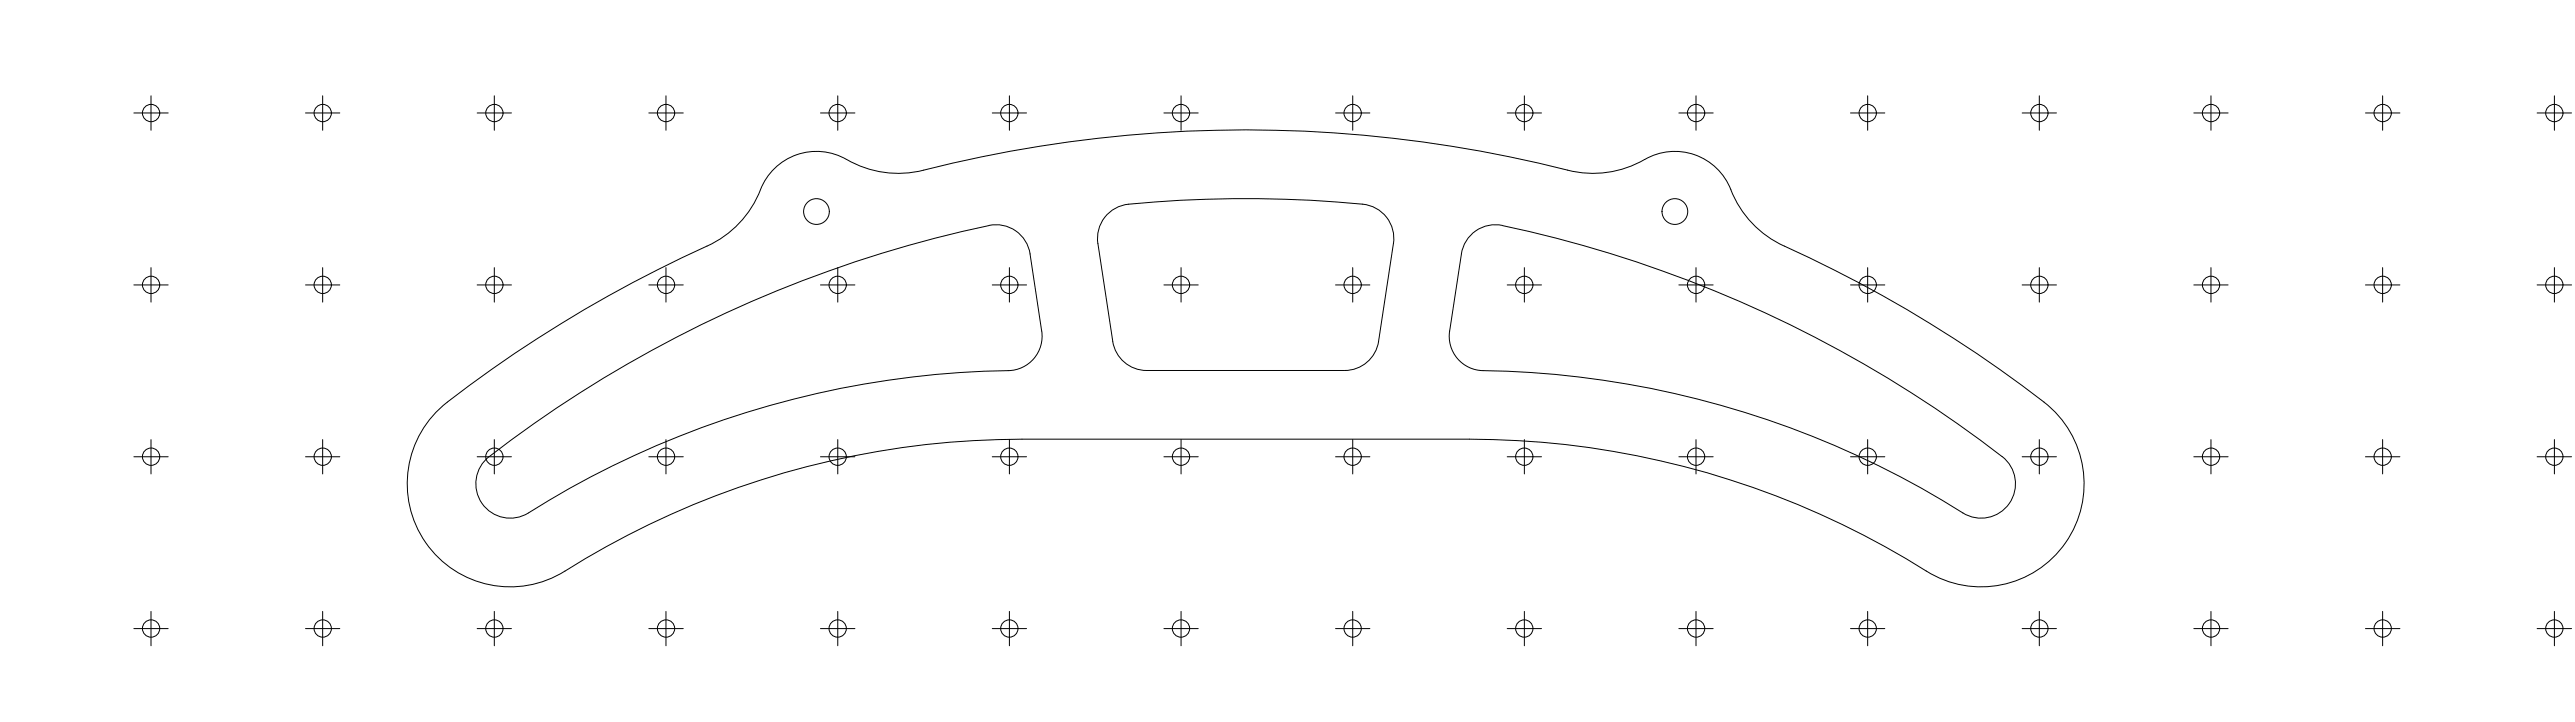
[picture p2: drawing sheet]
<svg xmlns="http://www.w3.org/2000/svg" width="1500mm" height="420mm" viewBox="0 0 1500 420" stroke-linecap="round" stroke-linejoin="round" font-family="sans-serif">
<!-- layer: Visible (ISO) -->
<g fill="none" stroke="#000" stroke-width=".58">
<path d="M576 131a720 720 0 0 0-291 135M576 131a20 20 0 0 1 24 17l7 45a20 20 0 0 1-20 23 544 544 0 0 0-282 84 20 20 0 0 1-25-9 20 20 0 0 1 5-25M812 142l-9 57a20 20 0 0 1-20 17h-115a20 20 0 0 1-20-17l-8-57a20 20 0 0 1 17-23 670 670 0 0 1 141 1 20 20 0 0 1 14 22M851 148a20 20 0 0 1 24-17 720 720 0 0 1 291 135M851 148l-7 45a20 20 0 0 0 20 23 544 544 0 0 1 283 84 20 20 0 0 0 24-9 20 20 0 0 0-5-25M329 332a500 500 0 0 1 266-76h261a499 499 0 0 1 266 76M1122 332a60 60 0 0 0 81-16 60 60 0 0 0-12-82 801 801 0 0 0-158-94 62 62 0 0 1-26-33 36 36 0 0 0-53-12 60 60 0 0 1-41 4 770 770 0 0 0-382 1 63 63 0 0 1-41-9 36 36 0 0 0-49 23 60 60 0 0 1-29 29 757 757 0 0 0-154 94 60 60 0 0 0-9 80 60 60 0 0 0 80 15"/>
<circle cx="476" cy="123" r="7"/>
<circle cx="976" cy="123" r="7"/>
</g>
<!-- layer: Sketch Geometry (ISO) -->
<g fill="none" stroke="#000" stroke-width=".58">
<path d="M88 56v20M188 56v20M288 56v20M388 56v20M488 56v20M588 56v20M688 56v20M788 56v20M888 56v20M988 56v20M1088 56v20M1188 56v20"/>
<path d="M1288 56v20M1388 56v20M1488 56v20M78 66h20M178 66h20M278 66h20M378 66h20M478 66h20M578 66h20M678 66h20M778 66h20M878 66h20"/>
<path d="M978 66h20M1078 66h20M1178 66h20M1278 66h20M1378 66h20M1478 66h20M88 156v20M188 156v20M288 156v20M388 156v20M488 156v20M588 156v20"/>
<path d="M688 156v20M788 156v20M888 156v20M988 156v20M1088 156v20M1188 156v20M1288 156v20M1388 156v20M1488 156v20M78 166h20M178 166h20M278 166h20"/>
<path d="M378 166h20M478 166h20M578 166h20M678 166h20M778 166h20M878 166h20M978 166h20M1078 166h20M1178 166h20M1278 166h20M1378 166h20M1478 166h20"/>
<path d="M88 256v20M188 256v20M288 256v20M388 256v20M488 256v20M588 256v20M688 256v20M788 256v20M888 256v20M988 256v20M1088 256v20M1188 256v20"/>
<path d="M1288 256v20M1388 256v20M1488 256v20M78 266h20M178 266h20M278 266h20M378 266h20M478 266h20M578 266h20M678 266h20M778 266h20M878 266h20"/>
<path d="M978 266h20M1078 266h20M1178 266h20M1278 266h20M1378 266h20M1478 266h20M88 356v20M188 356v20M288 356v20M388 356v20M488 356v20M588 356v20"/>
<path d="M688 356v20M788 356v20M888 356v20M988 356v20M1088 356v20M1188 356v20M1288 356v20M1388 356v20M1488 356v20M78 366h20M178 366h20M278 366h20"/>
<path d="M378 366h20M478 366h20M578 366h20M678 366h20M778 366h20M878 366h20M978 366h20M1078 366h20M1178 366h20M1278 366h20M1378 366h20M1478 366h20"/>
<circle cx="88" cy="66" r="5"/>
<circle cx="188" cy="66" r="5"/>
<circle cx="288" cy="66" r="5"/>
<circle cx="388" cy="66" r="5"/>
<circle cx="488" cy="66" r="5"/>
<circle cx="588" cy="66" r="5"/>
<circle cx="688" cy="66" r="5"/>
<circle cx="788" cy="66" r="5"/>
<circle cx="888" cy="66" r="5"/>
<circle cx="988" cy="66" r="5"/>
<circle cx="1088" cy="66" r="5"/>
<circle cx="1188" cy="66" r="5"/>
<circle cx="1288" cy="66" r="5"/>
<circle cx="1388" cy="66" r="5"/>
<circle cx="1488" cy="66" r="5"/>
<circle cx="88" cy="166" r="5"/>
<circle cx="188" cy="166" r="5"/>
<circle cx="288" cy="166" r="5"/>
<circle cx="388" cy="166" r="5"/>
<circle cx="488" cy="166" r="5"/>
<circle cx="588" cy="166" r="5"/>
<circle cx="688" cy="166" r="5"/>
<circle cx="788" cy="166" r="5"/>
<circle cx="888" cy="166" r="5"/>
<circle cx="988" cy="166" r="5"/>
<circle cx="1088" cy="166" r="5"/>
<circle cx="1188" cy="166" r="5"/>
<circle cx="1288" cy="166" r="5"/>
<circle cx="1388" cy="166" r="5"/>
<circle cx="1488" cy="166" r="5"/>
<circle cx="88" cy="266" r="5"/>
<circle cx="188" cy="266" r="5"/>
<circle cx="288" cy="266" r="5"/>
<circle cx="388" cy="266" r="5"/>
<circle cx="488" cy="266" r="5"/>
<circle cx="588" cy="266" r="5"/>
<circle cx="688" cy="266" r="5"/>
<circle cx="788" cy="266" r="5"/>
<circle cx="888" cy="266" r="5"/>
<circle cx="988" cy="266" r="5"/>
<circle cx="1088" cy="266" r="5"/>
<circle cx="1188" cy="266" r="5"/>
<circle cx="1288" cy="266" r="5"/>
<circle cx="1388" cy="266" r="5"/>
<circle cx="1488" cy="266" r="5"/>
<circle cx="88" cy="366" r="5"/>
<circle cx="188" cy="366" r="5"/>
<circle cx="288" cy="366" r="5"/>
<circle cx="388" cy="366" r="5"/>
<circle cx="488" cy="366" r="5"/>
<circle cx="588" cy="366" r="5"/>
<circle cx="688" cy="366" r="5"/>
<circle cx="788" cy="366" r="5"/>
<circle cx="888" cy="366" r="5"/>
<circle cx="988" cy="366" r="5"/>
<circle cx="1088" cy="366" r="5"/>
<circle cx="1188" cy="366" r="5"/>
<circle cx="1288" cy="366" r="5"/>
<circle cx="1388" cy="366" r="5"/>
<circle cx="1488" cy="366" r="5"/>
</g>
</svg>
